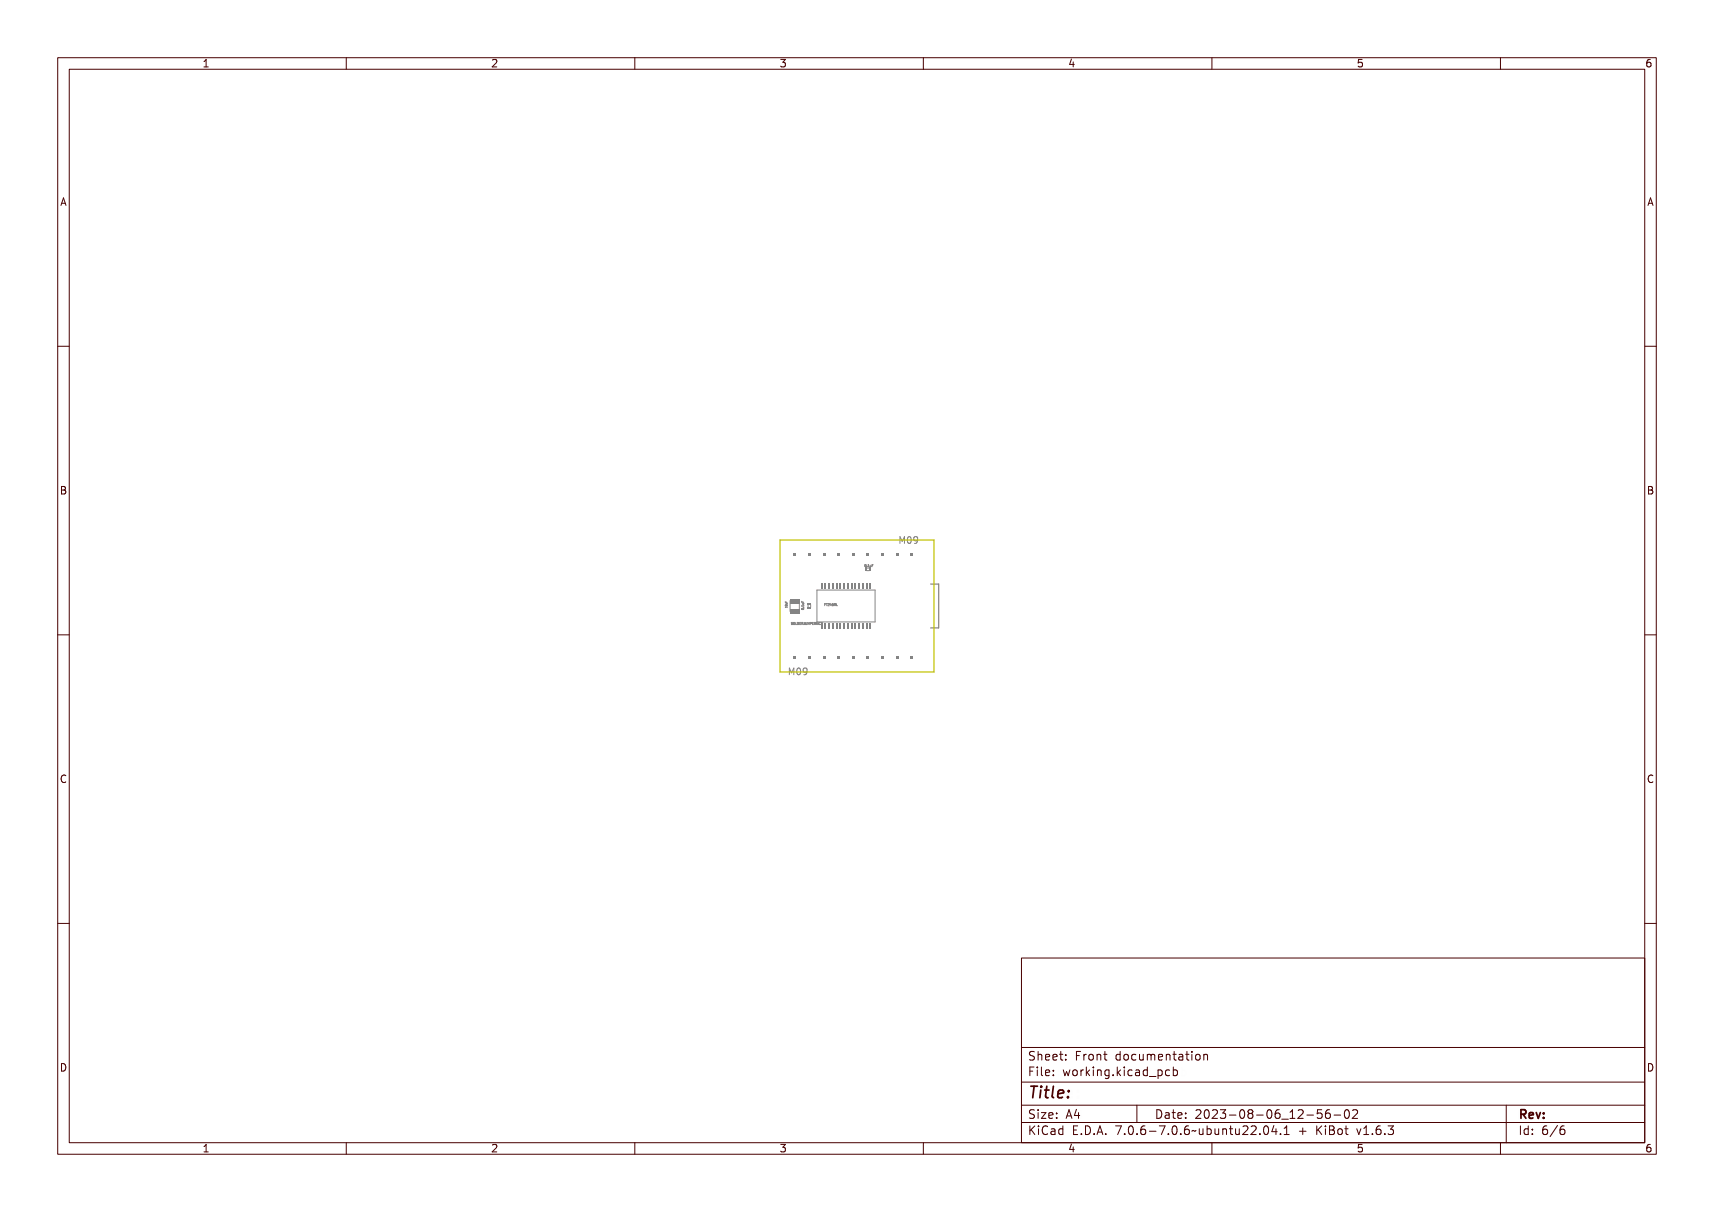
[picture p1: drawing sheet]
<svg xmlns="http://www.w3.org/2000/svg" width="297mm" height="210mm" viewBox="0 0 297 210" stroke-linecap="round" stroke-linejoin="round" font-family="sans-serif">
<defs><g id="words">
<text font-size="2.7" fill="#480000" x="178" y="190.3">Title:</text>
<g font-size="2" fill="#480000">
<text x="178" y="183.7">Sheet: Front documentation</text>
<text x="178" y="186.5">File: working.kicad_pcb</text>
<text x="178" y="193.9">Size: A4</text>
<text x="178" y="196.6">KiCad E.D.A. 7.0.6-7.0.6~ubuntu22.04.1 + KiBot v1.6.3</text>
<text x="200" y="193.9">Date: 2023-08-06_12-56-02</text>
<text x="263" y="196.6">Id: 6/6</text>
<text x="263" y="193.9">Rev:</text>
</g>
<g font-size="1.7" fill="#480000">
<text x="35" y="11.7">1</text>
<text x="85" y="11.7">2</text>
<text x="135" y="11.7">3</text>
<text x="185" y="11.7">4</text>
<text x="235" y="11.7">5</text>
<text x="285" y="11.7">6</text>
<text x="10.5" y="35.7">A</text>
<text x="285.5" y="35.7">A</text>
<text x="10.5" y="85.6">B</text>
<text x="285.5" y="85.6">B</text>
<text x="10.5" y="135.7">C</text>
<text x="285.5" y="135.7">C</text>
<text x="10.5" y="185.6">D</text>
<text x="285.5" y="185.6">D</text>
<text x="35" y="199.7">1</text>
<text x="85" y="199.7">2</text>
<text x="135" y="199.7">3</text>
<text x="185" y="199.7">4</text>
<text x="235" y="199.7">5</text>
<text x="285" y="199.7">6</text>
</g>
<g font-size="1.6" fill="#848484">
<text x="156.5" y="94.1">M09</text>
<text x="136.4" y="117.1">M09</text>
</g>
<g font-size=".5" fill="#848484">
<text x="149.8" y="98.2">0.1uF</text>
<text x="142.8" y="105">FT245RL</text>
<text x="137" y="108.2">SOLDERJUMPERNC2</text>
</g>
</g></defs>
<g fill="none" stroke="#848484" stroke-width=".17">
<path d="M149.9 97.9l.1 .1-.1 .2zM150.2 98.1l.1 .1zM150.4 97.9l.2-.1v.4h-.2zM150.7 97.9l.1 .3 .1-.3v.3h-.2zM151 97.8h.2l-.1 .1v.1h.1h-.1v.2zM156.3 93.8l-.4-.8v1.2M156.6 93h.2l.2 .6 .2-.6h.2v1.1h-.2v-1l-.2 .6h-.1l-.2-.6v1h-.1zM157.6 93.1a.45 .45 0 0 1 .6 0 .45 .45 0 0 1 .1 .6 .39 .39 0 0 1-.5 .4 .39 .39 0 0 1-.3-.6zM157.8 93.1a.49 .49 0 0 1 .4 .4 .49 .49 0 0 1-.3 .5l-.2-.3zM158.5 93.1a.47 .47 0 0 1 .6 0 .47 .47 0 0 1 .1 .6 .34 .34 0 0 1-.2 .4 .34 .34 0 0 1-.5-.2 .33 .33 0 0 0 .4 0 .33 .33 0 0 0 .1-.3 .36 .36 0 0 1-.5 0 .36 .36 0 0 1 0-.5zM136.1 104.2v.2h.3M136.1 104.9h.1"/>
<path d="M136.1 104.9v.1M136.1 105l.3-.1v.2h-.3zM136.1 104.2v.1l.2-.1 .1 .1h-.3zM136.1 104.8v.1M136.1 105h.1M136.1 104.8h.1M136.1 104.8h.3M136.1 104.7l.3 .1zM136.1 105.3h.1M136.2 104.4h.2v.2h-.2l.2-.1zM136.2 104.5h.2M136.2 104.3v.1"/>
<path d="M136.4 104.8h.1M136.4 104.5v.1M136.4 104.9l-.3 .1M136.4 104.6v.1h-.2M136.4 104.8v.1M136.4 105.1v.2M136.4 105.2h-.3v.1M136.4 104.9h.1M136.5 115.9h.2l.2 .6 .2-.6h.2v1.2h-.1v-1l-.2 .6h-.2l-.2-.6v1h-.1zM137.1 107.9h.2l-.2 .1a.14 .14 0 0 1 .2 .2 .14 .14 0 0 1-.2 0l.2-.1zM137.5 107.9l.1 .1-.1 .2zM137.6 116.1a.45 .45 0 0 1 .6 0 .45 .45 0 0 1 0 .6 .39 .39 0 0 1-.5 .4 .39 .39 0 0 1-.2-.6z"/>
<path d="M137.7 107.9v.3h.2h-.2zM137.7 116.1a.49 .49 0 0 1 .4 .4 .49 .49 0 0 1-.3 .5l-.2-.3zM138 107.9a.19 .19 0 0 1 .2 .2 .19 .19 0 0 1-.2 .1zM138 107.9l.1 .1v.2zM138.3 107.9h.2h-.2v.1h.2l-.2 .1v.1h.2h-.2zM138.5 116a.47 .47 0 0 1 .6 .1 .47 .47 0 0 1 0 .6 .34 .34 0 0 1-.2 .4 .34 .34 0 0 1-.4-.2 .33 .33 0 0 0 .4 0 .33 .33 0 0 0 .1-.4 .36 .36 0 0 1-.6 .1 .36 .36 0 0 1 .1-.6zM138.6 107.9h.2v.3l-.1-.1-.1 .1zM138.6 107.9l.1 .1h-.1zM138.9 104.2v.2h.4M138.9 105.5v.1M138.9 105.6h.1M138.9 104.8l.4-.1v.2l-.4 .1z"/>
<path d="M138.9 104.1l.1 .2 .1-.1v.1l.2 .1h-.4zM138.9 107.9h.2l-.1 .3h-.1h.1zM138.9 105.4v.1M138.9 105.4l.4 .1-.4 .1M139 105.4l.3 .1zM139 104.5h.3v.1l-.3 .1 .3-.1zM139 104.5h.3M139.1 104.2v.2M139.2 107.9l.1 .3 .1-.3v.3h-.2zM139.2 105.1l.1 .1zM139.2 104.5l.1 .2h-.3M139.3 105.2h-.1"/>
<path d="M139.3 104.9v.2M139.3 105h-.4l.1 .1M139.5 107.9l.1 .2 .1-.2v.3v-.3l-.1 .2-.1-.2v.3zM139.6 115.8l.2 .2v.4l-.1 .4M139.8 107.9l.2 .1-.2 .2zM139.8 107.9l.1 .1-.1 .1zM139.8 116.3l-.2 .2M140 104.8v.4M140.1 107.9h.2h-.2v.1h.2l-.2 .1v.1h.2h-.2zM140.4 107.9h.2v.3l-.1-.1-.1 .1zM140.4 107.9l.1 .1h-.1zM140.5 104.8v.4"/>
<path d="M140.7 107.9l.2 .3v-.3v.3l-.2-.3v.3zM141 107.9h.2l-.2 .1 .2 .2a.18 .18 0 0 1-.2-.1 .18 .18 0 0 1 0-.2zM141.3 107.9a.16 .16 0 0 1 .2 .1 .16 .16 0 0 1-.2 .2h.2h-.2l.1-.2zM141.5 107.9l.2 .3v-.3M142.1 107.9h-.2v.2v.1h.2M142.1 107.9h.1M142.3 107.9h.1M142.4 107.9h.1M142.4 107.9l-.2 .3h.3M142.8 104.6h.3l-.2 .1 .1 .1h-.1v.2zM143.1 104.6h.3l-.1 .1v.3l-.1-.3zM143.4 104.7a.16 .16 0 0 1 .3 .1 .16 .16 0 0 1-.2 .2h.1h-.2l.2-.3z"/>
<path d="M143.9 104.6v.4l-.2-.1zM143.9 104.7v.2h-.1zM144 104.6h.2l-.1 .2a.13 .13 0 0 1 .1 .1 .13 .13 0 0 1-.2 .1l.2-.1-.2-.1zM144.3 104.6l.2 .1v.1l.1 .2-.2-.2-.1 .2zM144.4 104.7l.1 .1h-.1zM144.6 104.6l.1 .4h.2h-.3zM144.9 105h.2"/>
<circle cx="149.9" cy="98" r=".17"/>
<circle cx="149.9" cy="98" r=".03"/>
<circle cx="157.9" cy="93.5" r=".1"/>
<circle cx="158.8" cy="93.4" r=".25"/>
<circle cx="136.2" cy="104.8" r=".14"/>
<circle cx="136.2" cy="104.8" r=".03"/>
<circle cx="137.4" cy="108.1" r=".17"/>
<circle cx="137.8" cy="116.5" r=".1"/>
<circle cx="138.7" cy="116.3" r=".25"/>
<circle cx="139.1" cy="105.5" r=".17"/>
<circle cx="139.1" cy="105.5" r=".03"/>
</g>
<g fill="#848484">
<path d="M139.9 104.4h.6v.4h-.6z" fill-rule="evenodd"/>
<path d="M139.9 105.3h.6v.3h-.6z" fill-rule="evenodd"/>
</g>
<path d="M141.6 102.2h10v5.6h-10z" fill="none" stroke="#848484" stroke-width=".17"/>
<g fill="#848484">
<path d="M142.2 101.1h.3v.9h-.3z" fill-rule="evenodd"/>
<path d="M142.2 108h.3v.9h-.3z" fill-rule="evenodd"/>
<path d="M142.9 101.1h.3v.9h-.3z" fill-rule="evenodd"/>
<path d="M142.9 108h.3v.9h-.3z" fill-rule="evenodd"/>
<path d="M143.5 101.1h.3v.9h-.3z" fill-rule="evenodd"/>
<path d="M143.5 108h.3v.9h-.3z" fill-rule="evenodd"/>
<path d="M144.2 101.1h.3v.9h-.3z" fill-rule="evenodd"/>
<path d="M144.2 108h.3v.9h-.3z" fill-rule="evenodd"/>
<path d="M144.8 101.1h.3v.9h-.3z" fill-rule="evenodd"/>
<path d="M144.8 108h.3v.9h-.3z" fill-rule="evenodd"/>
<path d="M145.5 101.1h.3v.9h-.3z" fill-rule="evenodd"/>
<path d="M145.5 108h.3v.9h-.3z" fill-rule="evenodd"/>
<path d="M146.1 101.1h.3v.9h-.3z" fill-rule="evenodd"/>
<path d="M146.1 108h.3v.9h-.3z" fill-rule="evenodd"/>
<path d="M146.8 101.1h.3v.9h-.3z" fill-rule="evenodd"/>
<path d="M146.8 108h.3v.9h-.3z" fill-rule="evenodd"/>
<path d="M147.4 101.1h.3v.9h-.3z" fill-rule="evenodd"/>
<path d="M147.4 108h.3v.9h-.3z" fill-rule="evenodd"/>
<path d="M148.1 101.1h.3v.9h-.3z" fill-rule="evenodd"/>
<path d="M148.1 108h.3v.9h-.3z" fill-rule="evenodd"/>
<path d="M148.7 101.1h.3v.9h-.3z" fill-rule="evenodd"/>
<path d="M148.7 108h.3v.9h-.3z" fill-rule="evenodd"/>
<path d="M149.4 101.1h.3v.9h-.3z" fill-rule="evenodd"/>
<path d="M149.4 108h.3v.9h-.3z" fill-rule="evenodd"/>
<path d="M150 101.1h.3v.9h-.3z" fill-rule="evenodd"/>
<path d="M150 108h.3v.9h-.3z" fill-rule="evenodd"/>
<path d="M150.7 101.1h.3v.9h-.3z" fill-rule="evenodd"/>
<path d="M150.7 108h.3v.9h-.3z" fill-rule="evenodd"/>
<path d="M137.5 113.6h.5v.5h-.5z" fill-rule="evenodd"/>
<path d="M140 113.6h.5v.5h-.5z" fill-rule="evenodd"/>
<path d="M142.5 113.6h.5v.5h-.5z" fill-rule="evenodd"/>
<path d="M145.1 113.6h.5v.5h-.5z" fill-rule="evenodd"/>
<path d="M147.6 113.6h.5v.5h-.5z" fill-rule="evenodd"/>
<path d="M150.2 113.6h.5v.5h-.5z" fill-rule="evenodd"/>
<path d="M152.7 113.6h.5v.5h-.5z" fill-rule="evenodd"/>
<path d="M155.2 113.6h.5v.5h-.5z" fill-rule="evenodd"/>
<path d="M157.8 113.6h.5v.5h-.5z" fill-rule="evenodd"/>
<path d="M157.8 95.9h.5v.5h-.5z" fill-rule="evenodd"/>
<path d="M155.2 95.9h.5v.5h-.5z" fill-rule="evenodd"/>
<path d="M152.7 95.9h.5v.5h-.5z" fill-rule="evenodd"/>
<path d="M150.2 95.9h.5v.5h-.5z" fill-rule="evenodd"/>
<path d="M147.6 95.9h.5v.5h-.5z" fill-rule="evenodd"/>
<path d="M145.1 95.9h.5v.5h-.5z" fill-rule="evenodd"/>
<path d="M142.5 95.9h.5v.5h-.5z" fill-rule="evenodd"/>
<path d="M140 95.9h.5v.5h-.5z" fill-rule="evenodd"/>
<path d="M137.5 95.9h.5v.5h-.5z" fill-rule="evenodd"/>
</g>
<path d="M150.2 98.4h.5M150.2 98.9h.5" fill="none" stroke="#848484" stroke-width=".17"/>
<g fill="#848484">
<path d="M149.9 98.4h.3v.6h-.3z" fill-rule="evenodd"/>
<path d="M150.7 98.4h.3v.6h-.3z" fill-rule="evenodd"/>
</g>
<path d="M161.3 101.2h1.4v7.6h-1.4" fill="none" stroke="#848484" stroke-width=".2"/>
<path d="M136.9 104.1v1.9M138.5 104.1v1.9" fill="none" stroke="#848484" stroke-width=".17"/>
<g fill="#848484">
<path d="M136.9 105.6h1.7v.7h-1.7z" fill-rule="evenodd"/>
<path d="M136.9 103.9h1.7v.7h-1.7z" fill-rule="evenodd"/>
<path d="M136.9 103.9h1.7v.7h-1.7z" fill-rule="evenodd"/>
</g>
<path d="M135.2 93.6h26.6v22.8h-26.6z" fill="none" stroke="#c2c200" stroke-width=".2"/>
<g fill="none" stroke="#480000" stroke-width=".17">
<path d="M10 10h277v190h-277zM12 12h273v186h-273zM60 10v2M110 10v2M160 10v2M210 10v2M260 10v2M10 60h2M285 60h2M10 110h2M285 110h2M10 160h2"/>
<path d="M285 160h2M177 166h108v32h-108zM60 198v2M110 198v2M160 198v2M177 181.5h108M177 187.5h108M177 191.5h108M177 194.5h108M178.1 195.2h.2v.6l.6-.6h.3l-.6 .6 .6 .8h-.2l-.5-.7-.2 .2v.5h-.2zM178.2 185h.9v.2h-.7v.4h.6v.2h-.6v.7h-.2zM178.3 182.4l.5-.1h.2v.2a.31 .31 0 0 0-.5-.1 .31 .31 0 0 0 0 .5 .5 .5 0 0 1 .6 .6 .5 .5 0 0 1-.8 .2l-.1-.2a.34 .34 0 0 0 .4 .1 .34 .34 0 0 0 .1-.5 .47 .47 0 0 1-.5-.2 .47 .47 0 0 1 .1-.5z"/>
<path d="M178.3 192.5l.5-.1h.2v.2a.31 .31 0 0 0-.5-.1 .31 .31 0 0 0 0 .5 .5 .5 0 0 1 .6 .6 .5 .5 0 0 1-.8 .2l-.1-.2a.34 .34 0 0 0 .4 .1 .34 .34 0 0 0 .1-.5 .47 .47 0 0 1-.5-.2 .47 .47 0 0 1 .1-.5zM179.4 182.2h.2v.6a.35 .35 0 0 1 .4-.1 .35 .35 0 0 1 .2 .4v.6h-.2v-.8h-.4v.8h-.2zM179.5 185.4h.4v.9h.4v.2h-.9v-.2h.3v-.8h-.2zM179.5 192.8h.4v.9h.4v.1h-.9v-.1h.3v-.8h-.2zM179.5 195.6h.4v.9h.4v.1h-.9v-.1h.3v-.8h-.2zM179.7 184.9h.2v.3h-.2zM179.7 192.3h.2v.3h-.2zM179.7 195.1h.2v.3h-.2zM180.6 184.9h.4v1.3l.4 .1v.2l-.5-.2v-1.2h-.3zM180.6 192.8h.8v.1l-.6 .8h.6v.1h-.8v-.1l.6-.8h-.6zM180.7 182.8a.49 .49 0 0 1 .6-.1 .49 .49 0 0 1 .2 .5h-.8a.42 .42 0 0 0 .3 .4 .42 .42 0 0 0 .4-.1v.2a.6 .6 0 0 1-.8-.1 .6 .6 0 0 1 .1-.8zM180.7 195.4l.5-.2h.3v.2a.43 .43 0 0 0-.6 0 .43 .43 0 0 0-.2 .5 .43 .43 0 0 0 .2 .5 .43 .43 0 0 0 .6 0v.2a.66 .66 0 0 1-.8-.1 .66 .66 0 0 1-.1-.8z"/>
<path d="M180.8 182.9l.4-.1 .1 .3h-.6zM181.8 195.6h.2a.45 .45 0 0 1 .5 0 .45 .45 0 0 1 .1 .4v.6h-.1v-.1a.38 .38 0 0 1-.5 .2 .38 .38 0 0 1-.2-.5 .38 .38 0 0 1 .4-.2h.3a.35 .35 0 0 0-.3-.4 .35 .35 0 0 0-.4 .2zM181.9 182.8a.49 .49 0 0 1 .6-.1 .49 .49 0 0 1 .2 .5h-.8a.42 .42 0 0 0 .3 .4 .42 .42 0 0 0 .5-.1v.2a.6 .6 0 0 1-.9-.1 .6 .6 0 0 1 .1-.8zM181.9 185.5a.49 .49 0 0 1 .6-.1 .49 .49 0 0 1 .2 .5h-.8a.42 .42 0 0 0 .3 .4 .42 .42 0 0 0 .5-.1v.2a.6 .6 0 0 1-.9-.1 .6 .6 0 0 1 .1-.8zM181.9 192.9a.49 .49 0 0 1 .6-.1 .49 .49 0 0 1 .2 .5h-.8a.42 .42 0 0 0 .3 .4 .42 .42 0 0 0 .5-.1v.2a.6 .6 0 0 1-.9-.1 .6 .6 0 0 1 .1-.8zM182 196.2l.5-.1a.31 .31 0 0 1-.2 .4 .31 .31 0 0 1-.4-.1zM182 182.9l.4-.1 .1 .3h-.6zM182 185.6l.4-.1 .1 .3h-.6zM182 193l.4-.1 .1 .3h-.6zM183 195.7l.4-.2 .2 .2v-.6h.2v1.5h-.2v-.1a.42 .42 0 0 1-.5 .1 .42 .42 0 0 1-.2-.5zM183.2 195.8l.1-.1a.4 .4 0 0 1 .3 .4 .4 .4 0 0 1-.3 .4l-.2-.2zM183.2 182.3h.2v.4h.4v.1h-.4l.1 .8h.3v.1h-.2a.3 .3 0 0 1-.4-.3v-.6h-.3v-.1h.3z"/>
<path d="M183.3 185.4h.2v.3h-.2zM183.3 186.2h.2v.3h-.2zM183.3 192.8h.2v.3h-.2zM183.3 193.6h.2v.2h-.2zM184.5 182.7h.2v.3h-.2zM184.5 183.5h.2v.2h-.2zM185.2 185.4h.2l.2 .8 .1-.5h.2l.2 .5 .1-.8h.2l-.2 1.1h-.2l-.2-.7-.2 .7h-.1zM185.4 195.2h.9v.2h-.7v.4h.6v.2h-.6v.5h.7v.1h-.9zM185.7 192.4h.2l.5 1.4h-.2l-.1-.3h-.5l-.1 .3h-.2zM185.8 192.6l.2 .7h-.4zM186.6 182.3h.9v.2h-.7v.4h.6v.2h-.6v.6h-.2zM186.7 185.5a.52 .52 0 0 1 .8 .4 .52 .52 0 0 1-.8 .4l-.1-.4z"/>
<path d="M186.8 185.6l.1-.1a.39 .39 0 0 1 .4 .4 .39 .39 0 0 1-.4 .4l-.1-.2zM186.9 196.4h.2v.2h-.2zM187.1 192.4h.2v.9h.2v.2h-.2v.3h-.2v-.3h-.6v-.2zM187.1 192.6v.7h-.4zM187.8 195.2a.76 .76 0 0 1 .9 .7 .76 .76 0 0 1-.9 .7zM188 195.4a.57 .57 0 0 1 .5 .5 .57 .57 0 0 1-.5 .6zM188 182.7h.2v.2a.3 .3 0 0 1 .3-.3 .3 .3 0 0 1 .3 .3 .37 .37 0 0 0-.5-.1 .37 .37 0 0 0-.1 .4v.5h-.2zM188 185.4h.2v.2a.3 .3 0 0 1 .3-.3 .3 .3 0 0 1 .3 .3 .37 .37 0 0 0-.5-.1 .37 .37 0 0 0-.1 .4v.6h-.2zM189.1 184.9h.1v.9l.5-.4h.2l-.4 .4 .5 .7h-.2l-.4-.6-.2 .1v.5h-.1zM189.1 182.8a.52 .52 0 0 1 .8 .4 .52 .52 0 0 1-.8 .4l-.1-.4zM189.2 182.9l.1-.1a.39 .39 0 0 1 .4 .4 .39 .39 0 0 1-.4 .4l-.1-.2zM189.3 196.4h.3v.2h-.3z"/>
<path d="M190.2 182.7h.2v.1a.35 .35 0 0 1 .4-.1 .35 .35 0 0 1 .3 .4v.6h-.2l-.1-.8h-.3l-.1 .8h-.2zM190.3 185.4h.4v.9h.4v.2h-.9v-.2h.4v-.8h-.3zM190.5 195.2h.3l.4 1.4h-.2l-.1-.3h-.5l-.1 .3h-.2zM190.6 184.9h.1v.3h-.1zM190.6 195.4l.2 .7h-.4zM191.4 185.4h.2v.1a.35 .35 0 0 1 .4-.1 .35 .35 0 0 1 .3 .4v.7h-.2l-.1-.9h-.3l-.1 .9h-.2zM191.7 182.3h.1v.4h.4v.1h-.4l.1 .8h.3v.1h-.2a.3 .3 0 0 1-.3-.3v-.6h-.3v-.1h.3zM191.7 196.4h.3v.2h-.3zM192.7 185.5l.3-.2 .3 .2v-.1h.2v1a.53 .53 0 0 1-.8 .4v-.2a.36 .36 0 0 0 .4 .1 .36 .36 0 0 0 .2-.4l-.1 .1a.53 .53 0 0 1-.7-.3 .53 .53 0 0 1 .2-.6zM192.8 185.6l.1-.1a.39 .39 0 0 1 .4 .4 .39 .39 0 0 1-.4 .4l-.1-.2zM193.8 195.2h.9l-.5 1.4h-.2l.5-1.2h-.7zM193.9 182.8l.3-.2 .3 .2v-.6h.2v1.5h-.2v-.1a.42 .42 0 0 1-.6 .1 .42 .42 0 0 1-.1-.5z"/>
<path d="M194.1 182.8a.4 .4 0 0 1 .4 .4 .4 .4 0 0 1-.4 .4l-.2-.4zM194.1 186.2h.3v.3h-.3zM195.1 184.9h.2v.9l.4-.4h.3l-.5 .4 .5 .7h-.2l-.4-.6-.1 .1v.5h-.2zM195.1 182.8a.52 .52 0 0 1 .8 .4 .52 .52 0 0 1-.8 .4l-.1-.4zM195.2 182.9l.1-.1a.39 .39 0 0 1 .4 .4 .39 .39 0 0 1-.4 .4l-.1-.2zM195.3 196.4h.3v.2h-.3zM196.3 185.4h.5v.9h.3v.2h-.9v-.2h.4v-.8h-.3zM196.3 195.4a.5 .5 0 0 1 .7-.1 .5 .5 0 0 1 .1 .6 .52 .52 0 0 1-.4 .8 .52 .52 0 0 1-.5-.8zM196.4 182.8a.39 .39 0 0 1 .4-.2 .39 .39 0 0 1 .3 .3 .4 .4 0 0 0-.6 0 .4 .4 0 0 0 0 .6 .4 .4 0 0 0 .6 0 .41 .41 0 0 1-.4 .3 .41 .41 0 0 1-.4-.3v-.5zM196.5 195.4a.57 .57 0 0 1 .4 .9l-.3 .2a.86 .86 0 0 1-.1-1.1zM196.6 184.9h.2v.3h-.2zM197 191.5v3"/>
<path d="M197.4 182.7h.2v.8l.2 .1 .3-.2v-.7h.2v1h-.2v-.1a.35 .35 0 0 1-.4 .2 .35 .35 0 0 1-.3-.5zM197.6 185.5a.39 .39 0 0 1 .4-.2 .39 .39 0 0 1 .3 .3 .4 .4 0 0 0-.6 0 .4 .4 0 0 0 0 .6 .4 .4 0 0 0 .6 0 .41 .41 0 0 1-.4 .3 .41 .41 0 0 1-.4-.3v-.5zM197.7 196.4h.3v.2h-.3zM198.6 182.7h.1l.2-.1a.22 .22 0 0 0 .2 .2 .22 .22 0 0 0 .2-.2l.2 .3 .1 .8h-.2v-.8l-.1-.1-.2 .1v.8h-.1v-.8l-.2-.1-.1 .1v.8h-.1zM198.7 185.4h.1a.45 .45 0 0 1 .5 0 .45 .45 0 0 1 .2 .4v.7h-.2v-.2a.38 .38 0 0 1-.5 .2 .38 .38 0 0 1-.2-.5 .38 .38 0 0 1 .5-.2h.2a.35 .35 0 0 0-.3-.4 .35 .35 0 0 0-.3 .2zM198.7 195.4l.5-.2h.2v.2a.43 .43 0 0 0-.5 0 .43 .43 0 0 0-.1 .5 .48 .48 0 0 1 .7 0 .48 .48 0 0 1-.1 .7 .48 .48 0 0 1-.7-.1l-.1-.6zM198.8 186l.5-.1a.31 .31 0 0 1-.1 .4 .31 .31 0 0 1-.4-.1zM198.9 195.9a.29 .29 0 0 1 .4 .1 .29 .29 0 0 1-.1 .4 .29 .29 0 0 1-.4-.1zM199.9 185.5l.3-.2 .3 .2v-.6h.2v1.6h-.2v-.2a.42 .42 0 0 1-.5 .1 .42 .42 0 0 1-.2-.5zM199.9 182.8a.49 .49 0 0 1 .6-.1 .49 .49 0 0 1 .2 .5h-.7a.42 .42 0 0 0 .2 .4 .42 .42 0 0 0 .5-.1v.2a.6 .6 0 0 1-.8-.1 .6 .6 0 0 1 0-.8zM200 196h.5v.2h-.5zM200 185.6l.1-.1a.39 .39 0 0 1 .4 .4 .39 .39 0 0 1-.4 .4l-.1-.2z"/>
<path d="M200.1 182.9l.3-.1 .2 .3h-.6zM200.1 192.4a.76 .76 0 0 1 1 .7 .76 .76 0 0 1-1 .7zM200.3 192.6a.57 .57 0 0 1 .6 .5 .57 .57 0 0 1-.6 .6zM200.9 186.8l1.2 .1zM201 195.2h.9l-.5 1.4h-.2l.5-1.2h-.7zM201.1 182.7h.1v.1a.35 .35 0 0 1 .5-.1 .35 .35 0 0 1 .2 .4v.6h-.2v-.8h-.4l-.1 .8h-.1zM201.4 192.8h.2a.45 .45 0 0 1 .5 0 .45 .45 0 0 1 .1 .4v.6h-.1v-.1a.38 .38 0 0 1-.5 .2 .38 .38 0 0 1-.2-.5 .38 .38 0 0 1 .4-.2h.3a.35 .35 0 0 0-.3-.4 .35 .35 0 0 0-.4 .2zM201.6 193.4l.5-.1a.31 .31 0 0 1-.2 .4 .31 .31 0 0 1-.4-.1zM202.2 185.4h.2v.1a.46 .46 0 0 1 .6 0 .46 .46 0 0 1 .1 .6 .39 .39 0 0 1-.2 .4 .39 .39 0 0 1-.5-.2v.6h-.2zM202.5 182.3h.2v.4h.4v.1h-.4v.8h.4v.1h-.2a.3 .3 0 0 1-.4-.3v-.6h-.3v-.1h.3zM202.5 185.6l.1-.1a.4 .4 0 0 1 .4 .4 .4 .4 0 0 1-.4 .4l-.2-.2zM202.5 196.4h.3v.2h-.3z"/>
<path d="M202.8 192.4h.2v.4h.4v.1h-.4l.1 .8h.3v.1h-.2a.3 .3 0 0 1-.4-.3v-.6h-.3v-.1h.3zM203.5 182.7h.2a.45 .45 0 0 1 .4 0 .45 .45 0 0 1 .2 .4v.6h-.2v-.1a.38 .38 0 0 1-.5 .2 .38 .38 0 0 1-.2-.5 .38 .38 0 0 1 .5-.2h.2a.35 .35 0 0 0-.2-.4 .35 .35 0 0 0-.4 .2zM203.5 195.4a.5 .5 0 0 1 .7-.1 .5 .5 0 0 1 .1 .6 .52 .52 0 0 1-.4 .8 .52 .52 0 0 1-.5-.8zM203.6 185.5a.39 .39 0 0 1 .4-.2 .39 .39 0 0 1 .3 .3 .4 .4 0 0 0-.5 0 .4 .4 0 0 0 0 .6 .4 .4 0 0 0 .5 0 .41 .41 0 0 1-.4 .3 .41 .41 0 0 1-.4-.3v-.5zM203.7 183.3l.4-.1a.31 .31 0 0 1-.1 .4 .31 .31 0 0 1-.4-.1zM203.7 195.4a.57 .57 0 0 1 .4 .9l-.2 .2a.86 .86 0 0 1-.2-1.1zM203.9 192.9a.49 .49 0 0 1 .6-.1 .49 .49 0 0 1 .2 .5h-.8a.42 .42 0 0 0 .3 .4 .42 .42 0 0 0 .5-.1v.2a.6 .6 0 0 1-.9-.1 .6 .6 0 0 1 .1-.8zM204 193l.4-.1 .1 .3h-.6zM204.7 184.9h.1v.6a.45 .45 0 0 1 .7 0 .45 .45 0 0 1 0 .6 .39 .39 0 0 1-.2 .4 .39 .39 0 0 1-.5-.2v.2h-.1zM204.9 182.3h.2v.4h.4v.1h-.4v.8h.4v.1h-.2a.3 .3 0 0 1-.4-.3v-.6h-.3v-.1h.3zM204.9 185.6l.1-.1a.39 .39 0 0 1 .4 .4 .39 .39 0 0 1-.4 .4l-.1-.2zM204.9 196.4h.3v.2h-.3z"/>
<path d="M205.3 192.8h.2v.3h-.2zM205.3 193.6h.2v.2h-.2zM205.9 182.7h.5v.9h.3v.1h-.9v-.1h.4v-.8h-.3zM205.9 195.4l.5-.2h.2v.2a.43 .43 0 0 0-.5 0 .43 .43 0 0 0-.1 .5 .48 .48 0 0 1 .7 0 .48 .48 0 0 1-.1 .7 .48 .48 0 0 1-.7-.1l-.1-.6zM206.1 195.9a.29 .29 0 0 1 .4 .1 .29 .29 0 0 1-.1 .4 .29 .29 0 0 1-.4-.1zM206.2 182.2h.2v.3h-.2zM207 196l.3-.1 .5 .1 .2-.1a.38 .38 0 0 1-.7 .2l-.3 .1zM207.1 182.8a.52 .52 0 0 1 .8 .4 .52 .52 0 0 1-.8 .4l-.1-.4zM207.3 182.9l.1-.1a.39 .39 0 0 1 .4 .4 .39 .39 0 0 1-.4 .4l-.2-.2zM207.4 192.5a.53 .53 0 0 1 .8 .1 .53 .53 0 0 1-.3 .7l-.3 .4h.7v.1h-.9v-.1l.3-.4a.49 .49 0 0 0 .2-.7l-.5 .1zM208.3 182.7h.1v.1a.35 .35 0 0 1 .5-.1 .35 .35 0 0 1 .2 .4v.6h-.2v-.8h-.4l-.1 .8h-.1zM208.3 195.6h.1l.1 .8 .2 .1 .2-.2v-.7h.2v1h-.2v-.1a.35 .35 0 0 1-.4 .2 .35 .35 0 0 1-.2-.5z"/>
<path d="M208.7 192.6a.5 .5 0 0 1 .6-.1 .5 .5 0 0 1 .2 .6 .52 .52 0 0 1-.5 .8 .52 .52 0 0 1-.4-.8zM208.9 192.6a.57 .57 0 0 1 .4 .9l-.3 .2a.86 .86 0 0 1-.1-1.1zM209.5 195.1h.2v.6a.45 .45 0 0 1 .6-.1 .45 .45 0 0 1 .1 .7 .39 .39 0 0 1-.3 .4 .39 .39 0 0 1-.4-.2v.1h-.2zM209.7 195.8l.1-.1a.4 .4 0 0 1 .4 .4 .4 .4 0 0 1-.4 .4l-.1-.2zM209.8 192.5a.53 .53 0 0 1 .8 .1 .53 .53 0 0 1-.3 .7l-.3 .4h.7v.1h-.9v-.1l.3-.4a.49 .49 0 0 0 .2-.7l-.5 .1zM210 198v2M210.7 195.6h.2v.8l.2 .1 .2-.2v-.7h.2v1h-.2v-.1a.35 .35 0 0 1-.4 .2 .35 .35 0 0 1-.2-.5zM211 192.4a.46 .46 0 0 1 .6 0 .46 .46 0 0 1 .1 .6l-.1 .1a.45 .45 0 0 1 .2 .6 .45 .45 0 0 1-.6 .2l-.2-.1v-.2a.35 .35 0 0 0 .5 .1 .35 .35 0 0 0 0-.5h-.3v-.2a.28 .28 0 0 0 .4-.1 .28 .28 0 0 0 0-.3 .28 .28 0 0 0-.4 0h-.2zM211.9 195.6h.2v.1a.35 .35 0 0 1 .4-.1 .35 .35 0 0 1 .2 .4v.6h-.2v-.8h-.4v.8h-.2zM212.4 193.2h.5v.2h-.5zM213.3 195.2h.2v.4h.4v.1h-.4v.8h.4v.1h-.2a.3 .3 0 0 1-.4-.3v-.6h-.3v-.1h.3zM213.5 192.6a.5 .5 0 0 1 .6-.1 .5 .5 0 0 1 .2 .6 .52 .52 0 0 1-.5 .8 .52 .52 0 0 1-.4-.8z"/>
<path d="M213.7 192.6a.57 .57 0 0 1 .4 .9l-.3 .2a.86 .86 0 0 1-.1-1.1zM214.3 195.6h.2v.8l.2 .1 .2-.2v-.7h.2v1h-.2v-.1a.35 .35 0 0 1-.4 .2 .35 .35 0 0 1-.2-.5zM214.7 192.5a.41 .41 0 0 1 .7-.1 .41 .41 0 0 1-.2 .7 .42 .42 0 0 1 .2 .6 .42 .42 0 0 1-.7 0 .42 .42 0 0 1 .2-.6l-.3-.2zM215.5 195.3a.53 .53 0 0 1 .8 .1 .53 .53 0 0 1-.3 .7l-.3 .4h.6v.1h-.9v-.1l.4-.4a.49 .49 0 0 0 .2-.8l-.5 .2zM216 193.2h.5v.2h-.5zM216.7 195.3a.53 .53 0 0 1 .8 .1 .53 .53 0 0 1-.3 .7l-.3 .4h.6v.1h-.9v-.1l.4-.4a.49 .49 0 0 0 .2-.8l-.5 .2zM217.1 192.6a.5 .5 0 0 1 .7-.1 .5 .5 0 0 1 .1 .6 .52 .52 0 0 1-.5 .8 .52 .52 0 0 1-.4-.8zM217.3 192.6a.57 .57 0 0 1 .4 .9l-.3 .2a.86 .86 0 0 1-.1-1.1zM218.2 196.4h.2v.2h-.2zM218.3 192.6l.5-.2h.2v.2a.43 .43 0 0 0-.5 0 .43 .43 0 0 0-.1 .5 .48 .48 0 0 1 .7 0 .48 .48 0 0 1-.1 .7 .48 .48 0 0 1-.7-.1l-.1-.6zM218.5 193.1a.29 .29 0 0 1 .4 .1 .29 .29 0 0 1-.1 .4 .29 .29 0 0 1-.4-.1zM219.2 195.4a.5 .5 0 0 1 .6-.1 .5 .5 0 0 1 .2 .6 .52 .52 0 0 1-.5 .8 .52 .52 0 0 1-.5-.8z"/>
<path d="M219.2 194.2l1.3 .1zM219.4 195.4a.57 .57 0 0 1 .3 .9l-.2 .2a.86 .86 0 0 1-.1-1.1zM220.7 192.5l.5-.1v1.3h.3v.1h-.8v-.1h.3v-1.1h-.3zM220.8 195.2h.2v.9h.2v.2h-.2v.3h-.2v-.3h-.6v-.2zM220.8 195.4v.7h-.4zM221.8 196.4h.2v.2h-.2zM221.8 192.5a.53 .53 0 0 1 .8 .1 .53 .53 0 0 1-.3 .7l-.3 .4h.7v.1h-.9v-.1l.3-.4a.49 .49 0 0 0 .2-.7l-.5 .1zM222.8 195.3l.5-.1v1.3h.3v.1h-.8v-.1h.3v-1.1h-.3zM223.2 193.2h.5v.2h-.5zM224.3 192.4h.7v.2h-.6v.3a.53 .53 0 0 1 .7 .6 .53 .53 0 0 1-.8 .3l-.1-.2a.37 .37 0 0 0 .6 0 .37 .37 0 0 0-.3-.5h-.2zM225.4 195.5h.2v.4h.4v.2h-.4v.4h-.2v-.4h-.4v-.2h.4zM225.5 192.6l.5-.2h.2v.2a.43 .43 0 0 0-.5 0 .43 .43 0 0 0-.1 .5 .48 .48 0 0 1 .7 0 .48 .48 0 0 1-.1 .7 .48 .48 0 0 1-.7-.1l-.1-.6z"/>
<path d="M225.7 193.1a.29 .29 0 0 1 .4 .1 .29 .29 0 0 1-.1 .4 .29 .29 0 0 1-.4-.1zM226.8 193.2h.5v.2h-.5zM227.5 195.2h.2v.6l.6-.6h.2l-.6 .6 .6 .8h-.2l-.5-.7-.1 .2v.5h-.2zM227.9 192.6a.5 .5 0 0 1 .7-.1 .5 .5 0 0 1 .1 .6 .52 .52 0 0 1-.4 .8 .52 .52 0 0 1-.5-.8zM228.2 192.6a.57 .57 0 0 1 .3 .9l-.2 .2a.86 .86 0 0 1-.1-1.1zM228.8 195.6h.4v.9h.4v.1h-.9v-.1h.4v-.8h-.3zM229 192.5a.53 .53 0 0 1 .8 .1 .53 .53 0 0 1-.2 .7l-.4 .4h.7v.1h-.9v-.1l.3-.4a.49 .49 0 0 0 .2-.7l-.5 .1zM229.1 195.1h.1v.3h-.1zM229.9 195.2h.4a.35 .35 0 0 1 .5 .2 .35 .35 0 0 1-.3 .5 .41 .41 0 0 1 .3 .5 .41 .41 0 0 1-.5 .2h-.4zM230.1 196h.2a.27 .27 0 0 1 .3 .2 .27 .27 0 0 1-.3 .3h-.2zM230.1 195.4h.2a.23 .23 0 0 1 .3 .2 .23 .23 0 0 1-.3 .2h-.2zM231.2 193.2h1.1"/>
<path d="M231.2 195.7a.52 .52 0 0 1 .8 .4 .52 .52 0 0 1-.8 .4l-.1-.4zM231.3 195.8l.1-.1a.39 .39 0 0 1 .4 .4 .39 .39 0 0 1-.4 .4l-.1-.2zM232.6 195.2h.1v.4h.4v.1h-.4l.1 .8h.3v.1h-.2a.3 .3 0 0 1-.3-.3v-.6h-.3v-.1h.3zM233.2 192.4l.1-.1a.81 .81 0 0 1 .6 .6 .81 .81 0 0 1-.3 .8l-.1 .1a.82 .82 0 0 1-.6-.6 .82 .82 0 0 1 .3-.8zM234.4 192.4l.2-.1h.4l.2 .1v.3v.2l-.9 .9h.9M234.6 195.6h.2l.3 .9 .4-.9h.2l-.4 1h-.3zM236 195.3l.5-.1v1.3h.3v.1h-.8v-.1h.3v-1.1h-.3zM237.4 196.4h.3v.2h-.3zM238.4 195.4l.5-.2h.2v.2a.43 .43 0 0 0-.5 0 .43 .43 0 0 0-.1 .5 .48 .48 0 0 1 .7 0 .48 .48 0 0 1-.1 .7 .48 .48 0 0 1-.7-.1l-.1-.6zM238.6 195.9a.29 .29 0 0 1 .4 .1 .29 .29 0 0 1-.1 .4 .29 .29 0 0 1-.4-.1zM239.8 196.4h.3v.2h-.3zM240.7 195.2a.46 .46 0 0 1 .6 0 .46 .46 0 0 1 .1 .6l-.1 .1a.45 .45 0 0 1 .2 .6 .45 .45 0 0 1-.6 .2l-.2-.1v-.2a.35 .35 0 0 0 .5 .1 .35 .35 0 0 0 0-.5l-.3-.1v-.1a.28 .28 0 0 0 .4-.1 .28 .28 0 0 0 0-.3 .28 .28 0 0 0-.4 0h-.2z"/>
<path d="M260 198v2M261 191.5v6.5M263.2 195.2h.8v.2h-.3v1.1h.3v.1h-.8v-.1h.3v-1.1h-.3zM264.4 195.7l.3-.2 .3 .2v-.6h.2v1.5h-.2v-.1a.42 .42 0 0 1-.5 .1 .42 .42 0 0 1-.2-.5zM264.6 195.8l.1-.1a.4 .4 0 0 1 .3 .4 .4 .4 0 0 1-.3 .4l-.2-.2zM265.9 195.6h.2v.3h-.2zM265.9 196.4h.2v.2h-.2zM268.1 195.4l.5-.2h.2v.2a.43 .43 0 0 0-.5 0 .43 .43 0 0 0-.2 .5 .48 .48 0 0 1 .7 0 .48 .48 0 0 1-.1 .7 .48 .48 0 0 1-.6-.1l-.2-.6zM268.2 195.9a.29 .29 0 0 1 .4 .1 .29 .29 0 0 1 0 .4 .29 .29 0 0 1-.4-.1zM269.9 195.2h.2l-.8 1.6h-.2zM270.5 195.4l.5-.2h.2v.2a.43 .43 0 0 0-.5 0 .43 .43 0 0 0-.2 .5 .48 .48 0 0 1 .7 0 .48 .48 0 0 1 0 .7 .48 .48 0 0 1-.7-.1l-.1-.6zM270.6 195.9a.29 .29 0 0 1 .4 .1 .29 .29 0 0 1 0 .4 .29 .29 0 0 1-.4-.1z"/>
<circle cx="196.7" cy="195.9" r=".13"/>
<circle cx="203.9" cy="195.9" r=".13"/>
<circle cx="209" cy="193.1" r=".13"/>
<circle cx="213.8" cy="193.1" r=".13"/>
<circle cx="215" cy="193.4" r=".29"/>
<circle cx="215" cy="192.8" r=".25"/>
<circle cx="217.4" cy="193.1" r=".13"/>
<circle cx="219.5" cy="195.9" r=".13"/>
<circle cx="228.3" cy="193.1" r=".13"/>
</g>
<g fill="none" stroke="#480000" stroke-width=".3">
<path d="M178.1 188.4h1.4v.2h-.6v1.7h-.2v-1.7h-.6zM179.9 188.8h.7v1.3h.4v.2h-1.2v-.2h.5v-1.1h-.4zM180.3 188.3h.3v.3h-.3zM181.8 188.4h.2v.4h.6v.2h-.6v1l.2 .1h.4v.2a.55 .55 0 0 1-.8-.5v-.8h-.4v-.2h.4zM183 188.3h.6l.1 1.6 .1 .2h.4v.2a.54 .54 0 0 1-.8-.5v-1.4h-.4zM184.8 189a.65 .65 0 0 1 .8-.1 .65 .65 0 0 1 .3 .7h-1.1a.56 .56 0 0 0 .4 .5 .56 .56 0 0 0 .6-.1v.2a.81 .81 0 0 1-1.1-.1 .81 .81 0 0 1 .1-1.1zM185 189.1l.3-.1a.37 .37 0 0 1 .3 .4h-.8zM186.7 188.9h.3v.4h-.3zM186.7 189.9h.3v.4h-.3zM263.1 192.4a.73 .73 0 0 1 .9 .2v.3l-.3 .3 .5 .6h-.2l-.3-.4-.2-.2h-.2v.6h-.2zM263.3 192.6h.2a.26 .26 0 0 1 .3 .2 .26 .26 0 0 1-.2 .3h-.3zM264.5 192.9a.49 .49 0 0 1 .6-.1 .49 .49 0 0 1 .2 .5h-.8a.42 .42 0 0 0 .3 .4 .42 .42 0 0 0 .4-.1v.2a.6 .6 0 0 1-.8-.1 .6 .6 0 0 1 .1-.8z"/>
<path d="M264.6 193l.3-.1 .2 .3h-.6zM265.5 192.8h.2l.3 .9 .3-.9h.2l-.4 1h-.2zM267.1 192.8h.2v.3h-.2zM267.1 193.6h.2v.2h-.2z"/>
</g>
<use href="#words"/>
</svg>
